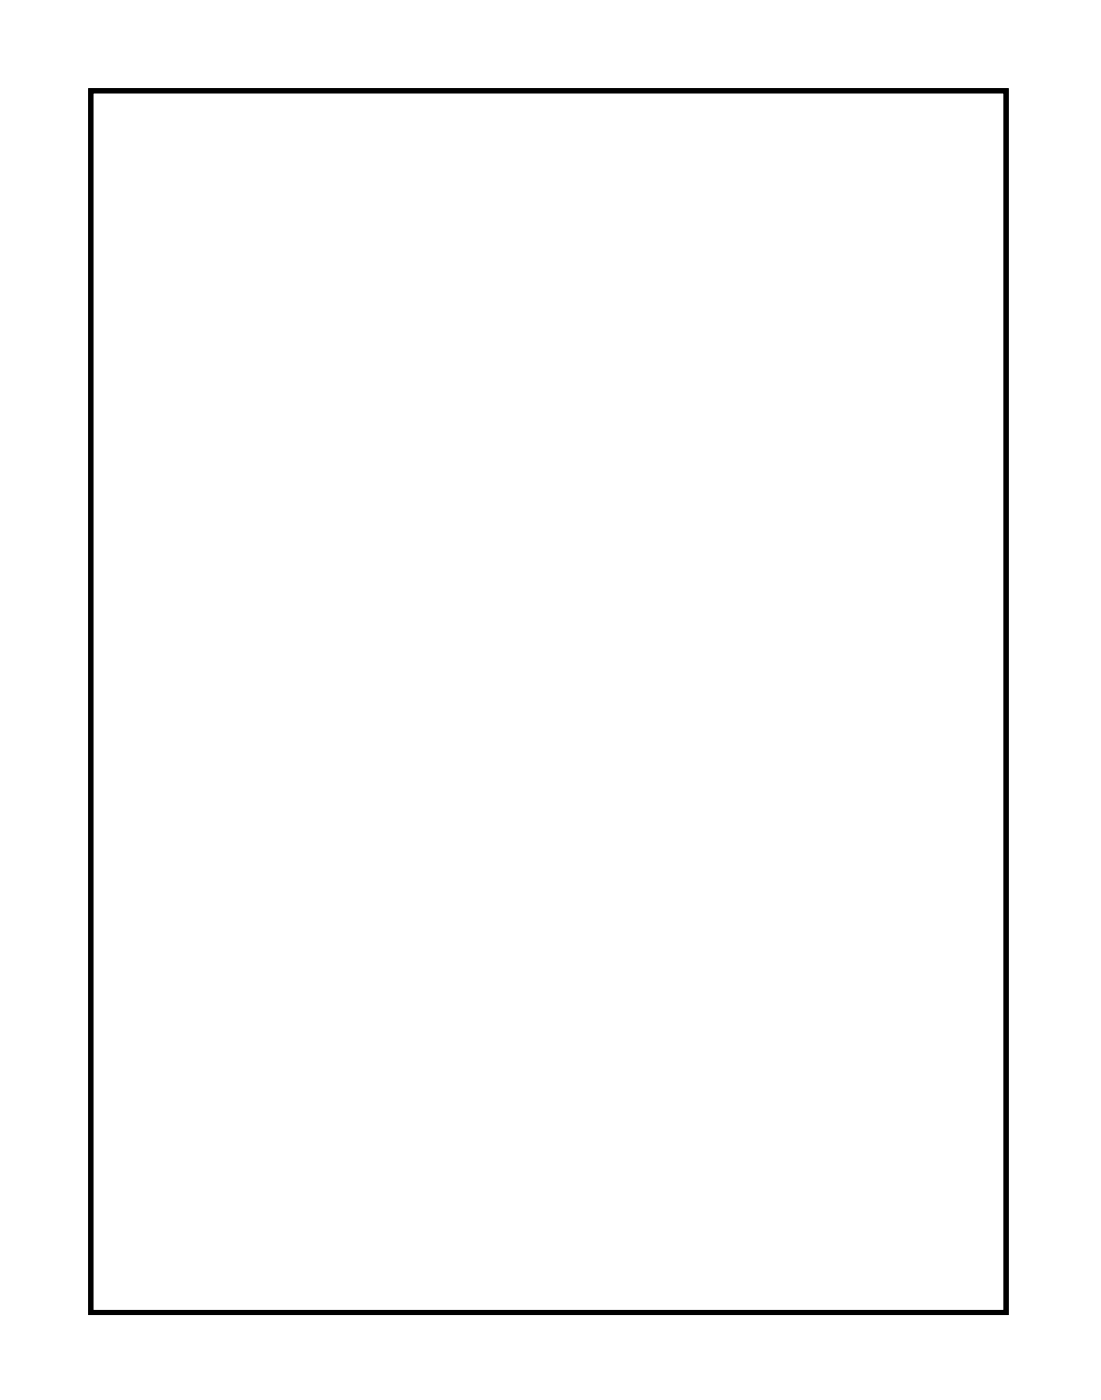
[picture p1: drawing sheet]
<svg xmlns="http://www.w3.org/2000/svg" width="44mm" height="56mm" viewBox="0 0 44 56" stroke-linecap="round" stroke-linejoin="round" font-family="sans-serif">
<path d="M3.6 3.6h36.7v49h-36.7z" fill="none" stroke="#000" stroke-width=".2"/>
<path d="M3.6 3.6h36.7v49h-36.7z" fill="none" stroke="#000" stroke-width=".04"/>
<circle cx="26.6" cy="30.1" r=".64" fill="#fff"/>
<circle cx="26.6" cy="30.1" r=".64" fill="none" stroke="#fff" stroke-width=".76" stroke-linecap="butt"/>
<circle cx="29.1" cy="30.1" r=".64" fill="#fff"/>
<circle cx="29.1" cy="30.1" r=".64" fill="none" stroke="#fff" stroke-width=".76" stroke-linecap="butt"/>
<circle cx="28" cy="9.9" r=".64" fill="#fff"/>
<circle cx="28" cy="9.9" r=".64" fill="none" stroke="#fff" stroke-width=".76" stroke-linecap="butt"/>
<circle cx="30.6" cy="9.9" r=".64" fill="#fff"/>
<circle cx="30.6" cy="9.9" r=".64" fill="none" stroke="#fff" stroke-width=".76" stroke-linecap="butt"/>
<circle cx="28.8" cy="32.8" r=".64" fill="#fff"/>
<circle cx="28.8" cy="32.8" r=".64" fill="none" stroke="#fff" stroke-width=".76" stroke-linecap="butt"/>
<circle cx="31.3" cy="32.8" r=".64" fill="#fff"/>
<circle cx="31.3" cy="32.8" r=".64" fill="none" stroke="#fff" stroke-width=".76" stroke-linecap="butt"/>
<circle cx="28.1" cy="12.6" r=".64" fill="#fff"/>
<circle cx="28.1" cy="12.6" r=".64" fill="none" stroke="#fff" stroke-width=".76" stroke-linecap="butt"/>
<circle cx="30.7" cy="12.6" r=".64" fill="#fff"/>
<circle cx="30.7" cy="12.6" r=".64" fill="none" stroke="#fff" stroke-width=".76" stroke-linecap="butt"/>
<circle cx="18.2" cy="43.8" r=".64" fill="#fff"/>
<circle cx="18.2" cy="43.8" r=".64" fill="none" stroke="#fff" stroke-width=".76" stroke-linecap="butt"/>
<circle cx="23.3" cy="43.8" r=".64" fill="#fff"/>
<circle cx="23.3" cy="43.8" r=".64" fill="none" stroke="#fff" stroke-width=".76" stroke-linecap="butt"/>
<circle cx="18.8" cy="23.6" r=".64" fill="#fff"/>
<circle cx="18.8" cy="23.6" r=".64" fill="none" stroke="#fff" stroke-width=".76" stroke-linecap="butt"/>
<circle cx="23.8" cy="23.6" r=".64" fill="#fff"/>
<circle cx="23.8" cy="23.6" r=".64" fill="none" stroke="#fff" stroke-width=".76" stroke-linecap="butt"/>
<circle cx="17.3" cy="26.8" r=".7" fill="#fff"/>
<circle cx="17.3" cy="26.8" r=".7" fill="none" stroke="#fff" stroke-width=".76" stroke-linecap="butt"/>
<circle cx="7.1" cy="26.8" r=".7" fill="#fff"/>
<circle cx="7.1" cy="26.8" r=".7" fill="none" stroke="#fff" stroke-width=".76" stroke-linecap="butt"/>
<circle cx="20" cy="30.1" r=".7" fill="#fff"/>
<circle cx="20" cy="30.1" r=".7" fill="none" stroke="#fff" stroke-width=".76" stroke-linecap="butt"/>
<circle cx="9.8" cy="30.1" r=".7" fill="#fff"/>
<circle cx="9.8" cy="30.1" r=".7" fill="none" stroke="#fff" stroke-width=".76" stroke-linecap="butt"/>
<circle cx="24" cy="27.3" r=".7" fill="#fff"/>
<circle cx="24" cy="27.3" r=".7" fill="none" stroke="#fff" stroke-width=".76" stroke-linecap="butt"/>
<circle cx="34.2" cy="27.3" r=".7" fill="#fff"/>
<circle cx="34.2" cy="27.3" r=".7" fill="none" stroke="#fff" stroke-width=".76" stroke-linecap="butt"/>
<circle cx="28.6" cy="8" r=".7" fill="#fff"/>
<circle cx="28.6" cy="8" r=".7" fill="none" stroke="#fff" stroke-width=".76" stroke-linecap="butt"/>
<circle cx="38.7" cy="8" r=".7" fill="#fff"/>
<circle cx="38.7" cy="8" r=".7" fill="none" stroke="#fff" stroke-width=".76" stroke-linecap="butt"/>
<path d="M32.9 15.2h1.4v1.4h-1.4z" fill="#fff"/>
<path d="M32.9 15.2h1.4v1.4h-1.4z" fill="none" stroke="#fff" stroke-width=".76" stroke-linecap="butt"/>
<circle cx="33.6" cy="15.9" r=".7" fill="#fff"/>
<circle cx="33.6" cy="15.9" r=".7" fill="none" stroke="#fff" stroke-width=".76" stroke-linecap="butt"/>
<circle cx="26" cy="15.9" r=".7" fill="#fff"/>
<circle cx="26" cy="15.9" r=".7" fill="none" stroke="#fff" stroke-width=".76" stroke-linecap="butt"/>
<circle cx="33.6" cy="18.5" r=".7" fill="#fff"/>
<circle cx="33.6" cy="18.5" r=".7" fill="none" stroke="#fff" stroke-width=".76" stroke-linecap="butt"/>
<circle cx="26" cy="18.5" r=".7" fill="#fff"/>
<circle cx="26" cy="18.5" r=".7" fill="none" stroke="#fff" stroke-width=".76" stroke-linecap="butt"/>
<circle cx="33.6" cy="21" r=".7" fill="#fff"/>
<circle cx="33.6" cy="21" r=".7" fill="none" stroke="#fff" stroke-width=".76" stroke-linecap="butt"/>
<circle cx="26" cy="21" r=".7" fill="#fff"/>
<circle cx="26" cy="21" r=".7" fill="none" stroke="#fff" stroke-width=".76" stroke-linecap="butt"/>
<circle cx="33.6" cy="23.6" r=".7" fill="#fff"/>
<circle cx="33.6" cy="23.6" r=".7" fill="none" stroke="#fff" stroke-width=".76" stroke-linecap="butt"/>
<circle cx="26" cy="23.6" r=".7" fill="#fff"/>
<circle cx="26" cy="23.6" r=".7" fill="none" stroke="#fff" stroke-width=".76" stroke-linecap="butt"/>
<path d="M33 35.1h1.4v1.4h-1.4z" fill="#fff"/>
<path d="M33 35.1h1.4v1.4h-1.4z" fill="none" stroke="#fff" stroke-width=".76" stroke-linecap="butt"/>
<circle cx="33.7" cy="35.8" r=".7" fill="#fff"/>
<circle cx="33.7" cy="35.8" r=".7" fill="none" stroke="#fff" stroke-width=".76" stroke-linecap="butt"/>
<circle cx="26.1" cy="35.8" r=".7" fill="#fff"/>
<circle cx="26.1" cy="35.8" r=".7" fill="none" stroke="#fff" stroke-width=".76" stroke-linecap="butt"/>
<circle cx="33.7" cy="38.3" r=".7" fill="#fff"/>
<circle cx="33.7" cy="38.3" r=".7" fill="none" stroke="#fff" stroke-width=".76" stroke-linecap="butt"/>
<circle cx="26.1" cy="38.3" r=".7" fill="#fff"/>
<circle cx="26.1" cy="38.3" r=".7" fill="none" stroke="#fff" stroke-width=".76" stroke-linecap="butt"/>
<circle cx="33.7" cy="40.9" r=".7" fill="#fff"/>
<circle cx="33.7" cy="40.9" r=".7" fill="none" stroke="#fff" stroke-width=".76" stroke-linecap="butt"/>
<circle cx="26.1" cy="40.9" r=".7" fill="#fff"/>
<circle cx="26.1" cy="40.9" r=".7" fill="none" stroke="#fff" stroke-width=".76" stroke-linecap="butt"/>
<circle cx="33.7" cy="43.4" r=".7" fill="#fff"/>
<circle cx="33.7" cy="43.4" r=".7" fill="none" stroke="#fff" stroke-width=".76" stroke-linecap="butt"/>
<circle cx="26.1" cy="43.4" r=".7" fill="#fff"/>
<circle cx="26.1" cy="43.4" r=".7" fill="none" stroke="#fff" stroke-width=".76" stroke-linecap="butt"/>
<circle cx="18" cy="50.3" r=".74" fill="#fff"/>
<circle cx="18" cy="50.3" r=".74" fill="none" stroke="#fff" stroke-width=".76" stroke-linecap="butt"/>
<circle cx="20.6" cy="50.3" r=".74" fill="#fff"/>
<circle cx="20.6" cy="50.3" r=".74" fill="none" stroke="#fff" stroke-width=".76" stroke-linecap="butt"/>
<circle cx="23.1" cy="50.3" r=".74" fill="#fff"/>
<circle cx="23.1" cy="50.3" r=".74" fill="none" stroke="#fff" stroke-width=".76" stroke-linecap="butt"/>
<circle cx="25.6" cy="50.3" r=".74" fill="#fff"/>
<circle cx="25.6" cy="50.3" r=".74" fill="none" stroke="#fff" stroke-width=".76" stroke-linecap="butt"/>
<circle cx="28.2" cy="50.3" r=".74" fill="#fff"/>
<circle cx="28.2" cy="50.3" r=".74" fill="none" stroke="#fff" stroke-width=".76" stroke-linecap="butt"/>
<circle cx="30.7" cy="50.3" r=".74" fill="#fff"/>
<circle cx="30.7" cy="50.3" r=".74" fill="none" stroke="#fff" stroke-width=".76" stroke-linecap="butt"/>
<circle cx="8.9" cy="39.3" r=".89" fill="#fff"/>
<circle cx="8.9" cy="39.3" r=".89" fill="none" stroke="#fff" stroke-width=".51"/>
<circle cx="13.9" cy="44.3" r=".89" fill="#fff"/>
<circle cx="13.9" cy="44.3" r=".89" fill="none" stroke="#fff" stroke-width=".51"/>
<circle cx="13.9" cy="41.8" r=".89" fill="#fff"/>
<circle cx="13.9" cy="41.8" r=".89" fill="none" stroke="#fff" stroke-width=".51"/>
<circle cx="13.9" cy="36.8" r=".89" fill="#fff"/>
<circle cx="13.9" cy="36.8" r=".89" fill="none" stroke="#fff" stroke-width=".51"/>
<circle cx="13.9" cy="34.3" r=".89" fill="#fff"/>
<circle cx="13.9" cy="34.3" r=".89" fill="none" stroke="#fff" stroke-width=".51"/>
<circle cx="8.9" cy="44.3" r=".56" fill="#fff"/>
<circle cx="8.9" cy="44.3" r=".56" fill="none" stroke="#fff" stroke-width=".25"/>
<circle cx="6.4" cy="44.3" r=".56" fill="#fff"/>
<circle cx="6.4" cy="44.3" r=".56" fill="none" stroke="#fff" stroke-width=".25"/>
<circle cx="6.4" cy="34.3" r=".56" fill="#fff"/>
<circle cx="6.4" cy="34.3" r=".56" fill="none" stroke="#fff" stroke-width=".25"/>
<circle cx="8.9" cy="34.3" r=".56" fill="#fff"/>
<circle cx="8.9" cy="34.3" r=".56" fill="none" stroke="#fff" stroke-width=".25"/>
<circle cx="13.9" cy="39.3" r=".56" fill="#fff"/>
<circle cx="13.9" cy="39.3" r=".56" fill="none" stroke="#fff" stroke-width=".25"/>
<circle cx="36.9" cy="27.3" r=".7" fill="#fff"/>
<circle cx="36.9" cy="27.3" r=".7" fill="none" stroke="#fff" stroke-width=".76" stroke-linecap="butt"/>
<circle cx="36.9" cy="18.8" r=".7" fill="#fff"/>
<circle cx="36.9" cy="18.8" r=".7" fill="none" stroke="#fff" stroke-width=".76" stroke-linecap="butt"/>
<circle cx="33.3" cy="46.9" r=".7" fill="#fff"/>
<circle cx="33.3" cy="46.9" r=".7" fill="none" stroke="#fff" stroke-width=".76" stroke-linecap="butt"/>
<circle cx="25.7" cy="46.9" r=".7" fill="#fff"/>
<circle cx="25.7" cy="46.9" r=".7" fill="none" stroke="#fff" stroke-width=".76" stroke-linecap="butt"/>
</svg>
